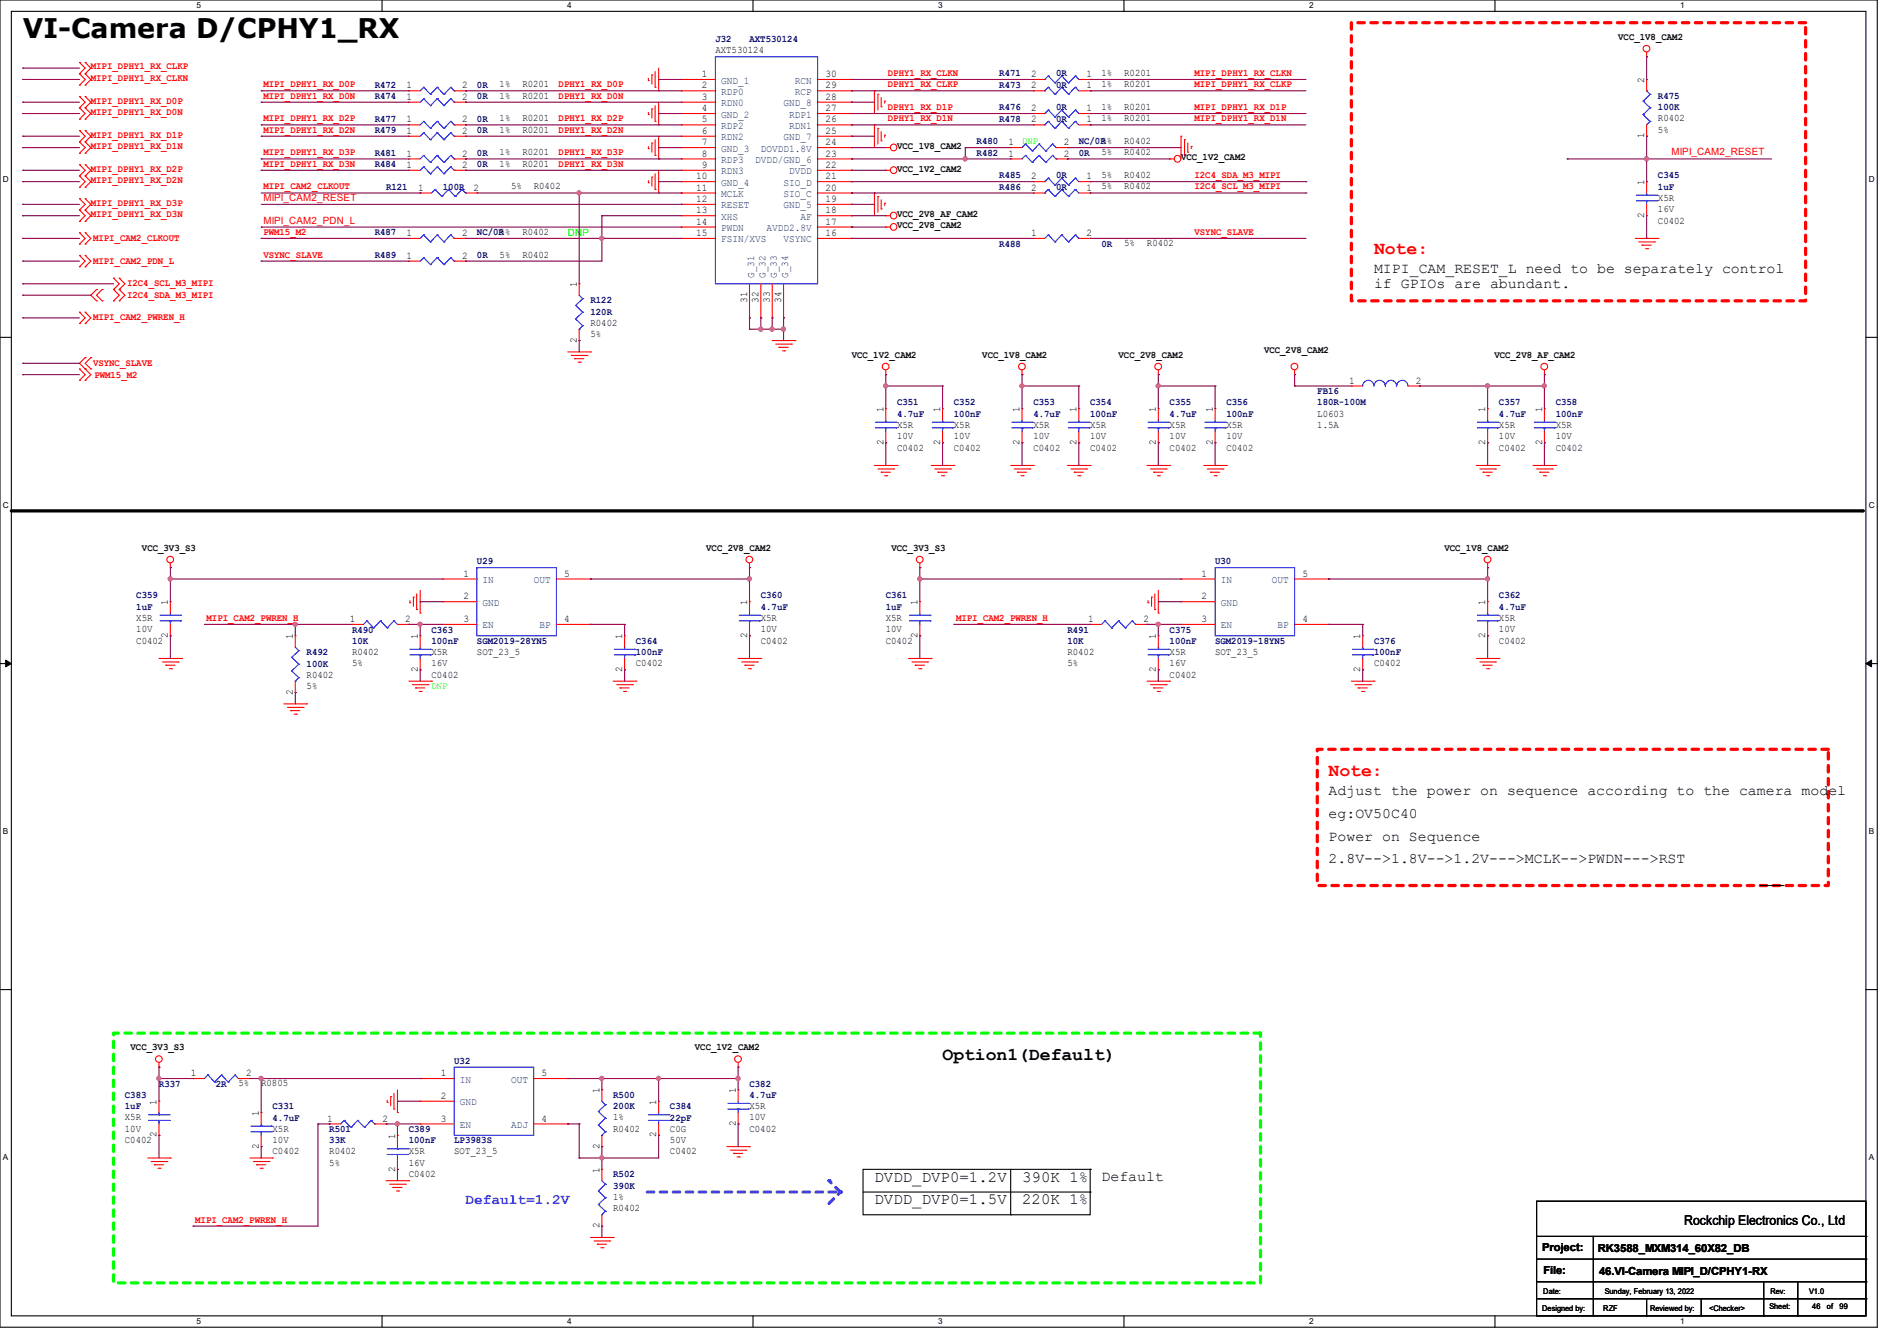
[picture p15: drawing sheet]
<svg xmlns="http://www.w3.org/2000/svg" width="297mm" height="210mm" viewBox="0 0 297 210" stroke-linecap="round" stroke-linejoin="round" font-family="sans-serif">
<defs><g id="words">
<text font-size="4.2" x="3.6" y="6">VI-Camera D/CPHY1_RX</text>
<g font-size="2.8" fill="#f00">
<text x="215.1" y="39.7">Note:</text>
<text x="208" y="121.5">Note:</text>
</g>
<text font-size="2.8" x="147.6" y="165.9">Option1(Default)</text>
<g font-size="2.5">
<text x="136.9" y="185.1">DVDD_DVP0=1.2V</text>
<text x="160" y="185.1">390K 1%</text>
<text x="136.9" y="188.6">DVDD_DVP0=1.5V</text>
<text x="160" y="188.6">220K 1%</text>
</g>
<g font-size="2.3">
<text x="215.1" y="42.8">MIPI_CAM_RESET_L need to be separately control</text>
<text x="215.1" y="45">if GPIOs are abundant.</text>
<text x="208" y="124.5">Adjust the power on sequence according to the camera model</text>
<text x="208" y="128.1">eg:OV50C40</text>
<text x="208" y="131.7">Power on Sequence</text>
<text x="208" y="135.2">2.8V--&gt;1.8V--&gt;1.2V---&gt;MCLK--&gt;PWDN---&gt;RST</text>
<text x="172.5" y="185">Default</text>
</g>
<text font-size="2.3" fill="#8000ff" x="72.9" y="188.6">Default=1.2V</text>
<text font-size="2.1" x="263.7" y="191.9">Rockchip Electronics Co., Ltd</text>
<g font-size="1.7">
<text x="241.5" y="196">Project:</text>
<text x="250.1" y="196.1">RK3588_MXM314_60X82_DB</text>
<text x="241.6" y="199.5">File:</text>
<text x="250.4" y="199.7">46.VI-Camera MIPI_D/CPHY1-RX</text>
</g>
<g font-size="1.6" fill="#f00">
<text x="14.2" y="10.9">MIPI_DPHY1_RX_CLKP</text>
<text x="139" y="11.9">DPHY1_RX_CLKN</text>
<text x="187" y="11.9">MIPI_DPHY1_RX_CLKN</text>
<text x="14.2" y="18">MIPI_DPHY1_RX_D0N</text>
<text x="14.2" y="16.2">MIPI_DPHY1_RX_D0P</text>
<text x="14.2" y="12.7">MIPI_DPHY1_RX_CLKN</text>
<text x="41.2" y="13.7">MIPI_DPHY1_RX_D0P</text>
<text x="41.2" y="15.5">MIPI_DPHY1_RX_D0N</text>
<text x="87.5" y="13.7">DPHY1_RX_D0P</text>
<text x="87.5" y="15.5">DPHY1_RX_D0N</text>
<text x="139" y="13.7">DPHY1_RX_CLKP</text>
<text x="139" y="17.2">DPHY1_RX_D1P</text>
<text x="187" y="13.7">MIPI_DPHY1_RX_CLKP</text>
<text x="187" y="17.2">MIPI_DPHY1_RX_D1P</text>
<text x="14.2" y="23.3">MIPI_DPHY1_RX_D1N</text>
<text x="14.2" y="21.5">MIPI_DPHY1_RX_D1P</text>
<text x="41.2" y="19">MIPI_DPHY1_RX_D2P</text>
<text x="41.2" y="20.8">MIPI_DPHY1_RX_D2N</text>
<text x="87.5" y="19">DPHY1_RX_D2P</text>
<text x="87.5" y="20.8">DPHY1_RX_D2N</text>
<text x="139" y="19">DPHY1_RX_D1N</text>
<text x="187" y="19">MIPI_DPHY1_RX_D1N</text>
<text x="14.2" y="28.7">MIPI_DPHY1_RX_D2N</text>
<text x="14.2" y="26.9">MIPI_DPHY1_RX_D2P</text>
<text x="41.2" y="29.7">MIPI_CAM2_CLKOUT</text>
<text x="41.2" y="24.3">MIPI_DPHY1_RX_D3P</text>
<text x="41.2" y="26.1">MIPI_DPHY1_RX_D3N</text>
<text x="87.5" y="24.3">DPHY1_RX_D3P</text>
<text x="87.5" y="26.1">DPHY1_RX_D3N</text>
<text x="187" y="27.9">I2C4_SDA_M3_MIPI</text>
<text x="187" y="29.7">I2C4_SCL_M3_MIPI</text>
<text x="261.7" y="24.3">MIPI_CAM2_RESET</text>
<text x="14.2" y="34">MIPI_DPHY1_RX_D3N</text>
<text x="14.2" y="32.2">MIPI_DPHY1_RX_D3P</text>
<text x="41.2" y="35">MIPI_CAM2_PDN_L</text>
<text x="41.2" y="31.5">MIPI_CAM2_RESET</text>
<text x="14.6" y="37.7">MIPI_CAM2_CLKOUT</text>
<text x="14.6" y="41.3">MIPI_CAM2_PDN_L</text>
<text x="41.2" y="36.8">PWM15_M2</text>
<text x="41.2" y="40.3">VSYNC_SLAVE</text>
<text x="187" y="36.8">VSYNC_SLAVE</text>
<text x="19.9" y="44.8">I2C4_SCL_M3_MIPI</text>
<text x="19.9" y="46.6">I2C4_SDA_M3_MIPI</text>
<text x="14.6" y="50.2">MIPI_CAM2_PWREN_H</text>
<text x="14.6" y="57.3">VSYNC_SLAVE</text>
<text x="14.8" y="59.2">PWM15_M2</text>
<text x="32.3" y="97.2">MIPI_CAM2_PWREN_H</text>
<text x="149.7" y="97.2">MIPI_CAM2_PWREN_H</text>
<text x="30.6" y="191.5">MIPI_CAM2_PWREN_H</text>
</g>
<g font-size="1.6" fill="#000080">
<text x="112" y="6.6">J32</text>
<text x="117.3" y="6.6">AXT530124</text>
<text x="156.5" y="11.9">R471</text>
<text x="165.3" y="11.9">0R</text>
<text x="58.7" y="13.7">R472</text>
<text x="58.7" y="15.5">R474</text>
<text x="74.7" y="13.7">0R</text>
<text x="74.7" y="15.5">0R</text>
<text x="156.5" y="17.3">R476</text>
<text x="156.5" y="13.7">R473</text>
<text x="165.3" y="17.3">0R</text>
<text x="165.3" y="13.7">0R</text>
<text x="259.6" y="15.5">R475</text>
<text x="259.6" y="17.3">100K</text>
<text x="58.7" y="19">R477</text>
<text x="58.7" y="20.8">R479</text>
<text x="74.7" y="19">0R</text>
<text x="74.7" y="20.8">0R</text>
<text x="152.9" y="22.6">R480</text>
<text x="156.5" y="19">R478</text>
<text x="165.3" y="19">0R</text>
<text x="168.9" y="22.6">NC/0R5%</text>
<text x="58.7" y="24.4">R481</text>
<text x="58.7" y="26.2">R484</text>
<text x="60.5" y="29.7">R121</text>
<text x="69.3" y="29.7">100R</text>
<text x="74.7" y="24.4">0R</text>
<text x="74.7" y="26.2">0R</text>
<text x="152.9" y="24.4">R482</text>
<text x="156.5" y="29.7">R486</text>
<text x="156.5" y="27.9">R485</text>
<text x="165.3" y="29.7">0R</text>
<text x="165.3" y="27.9">0R</text>
<text x="168.9" y="24.4">0R</text>
<text x="259.6" y="27.9">C345</text>
<text x="259.6" y="29.7">1uF</text>
<text x="58.7" y="36.8">R487</text>
<text x="58.7" y="40.4">R489</text>
<text x="74.7" y="36.8">NC/0R5%</text>
<text x="74.7" y="40.4">0R</text>
<text x="156.5" y="38.6">R488</text>
<text x="172.5" y="38.6">0R</text>
<text x="92.5" y="47.5">R122</text>
<text x="92.5" y="49.3">120R</text>
<text x="140.5" y="63.5">C351</text>
<text x="140.5" y="65.3">4.7uF</text>
<text x="149.3" y="63.5">C352</text>
<text x="149.3" y="65.3">100nF</text>
<text x="161.8" y="63.5">C353</text>
<text x="161.8" y="65.3">4.7uF</text>
<text x="170.7" y="63.5">C354</text>
<text x="170.7" y="65.3">100nF</text>
<text x="183.1" y="63.5">C355</text>
<text x="183.1" y="65.3">4.7uF</text>
<text x="192" y="63.5">C356</text>
<text x="192" y="65.3">100nF</text>
<text x="206.2" y="61.7">FB16</text>
<text x="206.2" y="63.5">180R-100M</text>
<text x="234.7" y="63.5">C357</text>
<text x="234.7" y="65.3">4.7uF</text>
<text x="243.6" y="63.5">C358</text>
<text x="243.6" y="65.3">100nF</text>
<text x="74.7" y="88.4">U29</text>
<text x="190.2" y="88.4">U30</text>
<text x="21.3" y="93.7">C359</text>
<text x="21.3" y="95.5">1uF</text>
<text x="119.1" y="93.7">C360</text>
<text x="119.1" y="95.5">4.7uF</text>
<text x="138.7" y="93.7">C361</text>
<text x="138.7" y="95.5">1uF</text>
<text x="234.7" y="93.7">C362</text>
<text x="234.7" y="95.5">4.7uF</text>
<text x="55.1" y="99.1">R490</text>
<text x="55.1" y="100.8">10K</text>
<text x="67.6" y="99.1">C363</text>
<text x="67.6" y="100.8">100nF</text>
<text x="74.7" y="100.8">SGM2019-28YN5</text>
<text x="99.6" y="100.8">C364</text>
<text x="167.1" y="99.1">R491</text>
<text x="167.1" y="100.8">10K</text>
<text x="183.1" y="99.1">C375</text>
<text x="183.1" y="100.8">100nF</text>
<text x="190.2" y="100.8">SGM2019-18YN5</text>
<text x="215.1" y="100.8">C376</text>
<text x="48" y="102.6">R492</text>
<text x="48" y="104.4">100K</text>
<text x="99.6" y="102.6">100nF</text>
<text x="215.1" y="102.6">100nF</text>
<text x="71.1" y="166.6">U32</text>
<text x="19.6" y="172">C383</text>
<text x="19.6" y="173.7">1uF</text>
<text x="24.9" y="170.2">R337</text>
<text x="33.8" y="170.2">2R</text>
<text x="42.7" y="173.7">C331</text>
<text x="96" y="172">R500</text>
<text x="96" y="173.7">200K</text>
<text x="104.9" y="173.7">C384</text>
<text x="117.3" y="170.2">C382</text>
<text x="117.3" y="172">4.7uF</text>
<text x="42.7" y="175.5">4.7uF</text>
<text x="51.6" y="177.3">R501</text>
<text x="51.6" y="179.1">33K</text>
<text x="64" y="177.3">C389</text>
<text x="64" y="179.1">100nF</text>
<text x="71.1" y="179.1">LP3983S</text>
<text x="104.9" y="175.5">22pF</text>
<text x="96" y="184.4">R502</text>
<text x="96" y="186.2">390K</text>
</g>
<g font-size="1.6">
<text x="112" y="8.3">AXT530124</text>
<text x="172.5" y="11.9">1%</text>
<text x="176" y="11.9">R0201</text>
<text x="253.4" y="6.3">VCC_1V8_CAM2</text>
<text x="63.7" y="13.8">1</text>
<text x="63.7" y="15.6">1</text>
<text x="72.3" y="13.8">2</text>
<text x="72.3" y="15.6">2</text>
<text x="78.2" y="13.7">1%</text>
<text x="78.2" y="15.5">1%</text>
<text x="81.8" y="13.7">R0201</text>
<text x="81.8" y="15.5">R0201</text>
<text x="109.9" y="12.1">1</text>
<text x="109.9" y="13.8">2</text>
<text x="109.9" y="15.6">3</text>
<text x="109.9" y="17.4">4</text>
<text x="129.2" y="17.4">27</text>
<text x="129.2" y="15.6">28</text>
<text x="129.2" y="13.8">29</text>
<text x="129.2" y="12.1">30</text>
<text x="161.5" y="12.1">2</text>
<text x="161.5" y="17.4">2</text>
<text x="161.5" y="13.8">2</text>
<text x="170.1" y="12.1">1</text>
<text x="170.1" y="17.4">1</text>
<text x="170.1" y="13.8">1</text>
<text x="172.5" y="17.2">1%</text>
<text x="172.5" y="13.7">1%</text>
<text x="176" y="17.2">R0201</text>
<text x="176" y="13.7">R0201</text>
<text x="257.4" y="13" transform="rotate(-90 257.4 13)">2</text>
<text x="63.7" y="19.2">1</text>
<text x="63.7" y="21">1</text>
<text x="72.3" y="19.2">2</text>
<text x="72.3" y="21">2</text>
<text x="78.2" y="19">1%</text>
<text x="78.2" y="20.8">1%</text>
<text x="81.8" y="19">R0201</text>
<text x="81.8" y="20.8">R0201</text>
<text x="109.9" y="19.2">5</text>
<text x="109.9" y="21">6</text>
<text x="109.9" y="22.7">7</text>
<text x="129.2" y="22.7">24</text>
<text x="129.2" y="21">25</text>
<text x="129.2" y="19.2">26</text>
<text x="140.5" y="23.3">VCC_1V8_CAM2</text>
<text x="157.9" y="22.7">1</text>
<text x="161.5" y="19.2">2</text>
<text x="166.6" y="22.7">2</text>
<text x="170.1" y="19.2">1</text>
<text x="172.5" y="19">1%</text>
<text x="176" y="19">R0201</text>
<text x="176" y="22.6">R0402</text>
<text x="257.4" y="21.7" transform="rotate(-90 257.4 21.7)">1</text>
<text x="259.6" y="19">R0402</text>
<text x="259.6" y="20.8">5%</text>
<text x="63.7" y="24.5">1</text>
<text x="63.7" y="26.3">1</text>
<text x="65.4" y="29.8">1</text>
<text x="72.3" y="24.5">2</text>
<text x="72.3" y="26.3">2</text>
<text x="74.1" y="29.8">2</text>
<text x="78.2" y="24.3">1%</text>
<text x="78.2" y="26.1">1%</text>
<text x="80" y="29.7">5%</text>
<text x="81.8" y="24.3">R0201</text>
<text x="81.8" y="26.1">R0201</text>
<text x="83.6" y="29.7">R0402</text>
<text x="109" y="28.1">10</text>
<text x="109" y="29.8">11</text>
<text x="109.9" y="24.5">8</text>
<text x="109.9" y="26.3">9</text>
<text x="129.2" y="29.8">20</text>
<text x="129.2" y="28.1">21</text>
<text x="129.2" y="26.3">22</text>
<text x="129.2" y="24.5">23</text>
<text x="140.5" y="26.9">VCC_1V2_CAM2</text>
<text x="157.9" y="24.5">1</text>
<text x="161.5" y="29.8">2</text>
<text x="161.5" y="28.1">2</text>
<text x="166.6" y="24.5">2</text>
<text x="170.1" y="29.8">1</text>
<text x="170.1" y="28.1">1</text>
<text x="172.5" y="29.7">5%</text>
<text x="172.5" y="24.3">5%</text>
<text x="172.5" y="27.9">5%</text>
<text x="176" y="29.7">R0402</text>
<text x="176" y="24.3">R0402</text>
<text x="176" y="27.9">R0402</text>
<text x="184.9" y="25.1">VCC_1V2_CAM2</text>
<text x="257.4" y="29" transform="rotate(-90 257.4 29)">1</text>
<text x="109" y="31.6">12</text>
<text x="109" y="33.4">13</text>
<text x="109" y="35.2">14</text>
<text x="129.2" y="35.2">17</text>
<text x="129.2" y="33.4">18</text>
<text x="129.2" y="31.6">19</text>
<text x="140.5" y="35.8">VCC_2V8_CAM2</text>
<text x="140.5" y="34">VCC_2V8_AF_CAM2</text>
<text x="257.4" y="34.1" transform="rotate(-90 257.4 34.1)">2</text>
<text x="259.6" y="35">C0402</text>
<text x="259.6" y="31.5">X5R</text>
<text x="259.6" y="33.2">16V</text>
<text x="63.7" y="37">1</text>
<text x="63.7" y="40.5">1</text>
<text x="72.3" y="37">2</text>
<text x="72.3" y="40.5">2</text>
<text x="78.2" y="40.3">5%</text>
<text x="81.8" y="36.8">R0402</text>
<text x="81.8" y="40.3">R0402</text>
<text x="109" y="37">15</text>
<text x="129.2" y="37">16</text>
<text x="161.5" y="37">1</text>
<text x="170.1" y="37">2</text>
<text x="176" y="38.6">5%</text>
<text x="179.6" y="38.6">R0402</text>
<text x="90.3" y="45" transform="rotate(-90 90.3 45)">1</text>
<text x="117" y="47.5" transform="rotate(-90 117 47.5)">31</text>
<text x="118.7" y="47.5" transform="rotate(-90 118.7 47.5)">32</text>
<text x="120.5" y="47.5" transform="rotate(-90 120.5 47.5)">33</text>
<text x="122.3" y="47.5" transform="rotate(-90 122.3 47.5)">34</text>
<text x="90.3" y="53.7" transform="rotate(-90 90.3 53.7)">2</text>
<text x="92.5" y="51">R0402</text>
<text x="92.5" y="52.8">5%</text>
<text x="133.3" y="56">VCC_1V2_CAM2</text>
<text x="153.8" y="56">VCC_1V8_CAM2</text>
<text x="175.1" y="56">VCC_2V8_CAM2</text>
<text x="197.9" y="55.3">VCC_2V8_CAM2</text>
<text x="234" y="56">VCC_2V8_AF_CAM2</text>
<text x="138.3" y="64.6" transform="rotate(-90 138.3 64.6)">1</text>
<text x="147.2" y="64.6" transform="rotate(-90 147.2 64.6)">1</text>
<text x="159.6" y="64.6" transform="rotate(-90 159.6 64.6)">1</text>
<text x="168.5" y="64.6" transform="rotate(-90 168.5 64.6)">1</text>
<text x="181" y="64.6" transform="rotate(-90 181 64.6)">1</text>
<text x="189.9" y="64.6" transform="rotate(-90 189.9 64.6)">1</text>
<text x="206.2" y="65.2">L0603</text>
<text x="211.2" y="60.1">1</text>
<text x="221.7" y="60.1">2</text>
<text x="232.5" y="64.6" transform="rotate(-90 232.5 64.6)">1</text>
<text x="241.4" y="64.6" transform="rotate(-90 241.4 64.6)">1</text>
<text x="138.3" y="69.7" transform="rotate(-90 138.3 69.7)">2</text>
<text x="140.5" y="70.6">C0402</text>
<text x="140.5" y="67">X5R</text>
<text x="140.5" y="68.8">10V</text>
<text x="147.2" y="69.7" transform="rotate(-90 147.2 69.7)">2</text>
<text x="149.3" y="70.6">C0402</text>
<text x="149.3" y="67">X5R</text>
<text x="149.3" y="68.8">10V</text>
<text x="159.6" y="69.7" transform="rotate(-90 159.6 69.7)">2</text>
<text x="161.8" y="70.6">C0402</text>
<text x="161.8" y="67">X5R</text>
<text x="161.8" y="68.8">10V</text>
<text x="168.5" y="69.7" transform="rotate(-90 168.5 69.7)">2</text>
<text x="170.7" y="70.6">C0402</text>
<text x="170.7" y="67">X5R</text>
<text x="170.7" y="68.8">10V</text>
<text x="181" y="69.7" transform="rotate(-90 181 69.7)">2</text>
<text x="183.1" y="70.6">C0402</text>
<text x="183.1" y="67">X5R</text>
<text x="183.1" y="68.8">10V</text>
<text x="189.9" y="69.7" transform="rotate(-90 189.9 69.7)">2</text>
<text x="192" y="70.6">C0402</text>
<text x="192" y="67">X5R</text>
<text x="192" y="68.8">10V</text>
<text x="206.2" y="67">1.5A</text>
<text x="232.5" y="69.7" transform="rotate(-90 232.5 69.7)">2</text>
<text x="234.7" y="70.6">C0402</text>
<text x="234.7" y="67">X5R</text>
<text x="234.7" y="68.8">10V</text>
<text x="241.4" y="69.7" transform="rotate(-90 241.4 69.7)">2</text>
<text x="243.6" y="70.6">C0402</text>
<text x="243.6" y="67">X5R</text>
<text x="243.6" y="68.8">10V</text>
<text x="22.2" y="86.3">VCC_3V3_S3</text>
<text x="110.6" y="86.3">VCC_2V8_CAM2</text>
<text x="139.6" y="86.3">VCC_3V3_S3</text>
<text x="226.1" y="86.3">VCC_1V8_CAM2</text>
<text x="26.3" y="94.8" transform="rotate(-90 26.3 94.8)">1</text>
<text x="72.6" y="90.3">1</text>
<text x="72.6" y="93.9">2</text>
<text x="88.3" y="90.3">5</text>
<text x="117" y="94.8" transform="rotate(-90 117 94.8)">1</text>
<text x="143.6" y="94.8" transform="rotate(-90 143.6 94.8)">1</text>
<text x="188.1" y="90.3">1</text>
<text x="188.1" y="93.9">2</text>
<text x="203.9" y="90.3">5</text>
<text x="232.5" y="94.8" transform="rotate(-90 232.5 94.8)">1</text>
<text x="21.3" y="100.8">C0402</text>
<text x="21.3" y="97.2">X5R</text>
<text x="21.3" y="99">10V</text>
<text x="26.3" y="99.9" transform="rotate(-90 26.3 99.9)">2</text>
<text x="45.8" y="100.1" transform="rotate(-90 45.8 100.1)">1</text>
<text x="54.8" y="97.4">1</text>
<text x="63.5" y="97.4">2</text>
<text x="65.4" y="100.1" transform="rotate(-90 65.4 100.1)">1</text>
<text x="72.6" y="97.4">3</text>
<text x="88.3" y="97.4">4</text>
<text x="97.4" y="100.1" transform="rotate(-90 97.4 100.1)">1</text>
<text x="117" y="99.9" transform="rotate(-90 117 99.9)">2</text>
<text x="119.1" y="100.8">C0402</text>
<text x="119.1" y="97.2">X5R</text>
<text x="119.1" y="99">10V</text>
<text x="138.7" y="100.8">C0402</text>
<text x="138.7" y="97.2">X5R</text>
<text x="138.7" y="99">10V</text>
<text x="143.6" y="99.9" transform="rotate(-90 143.6 99.9)">2</text>
<text x="170.3" y="97.4">1</text>
<text x="179" y="97.4">2</text>
<text x="181" y="100.1" transform="rotate(-90 181 100.1)">1</text>
<text x="188.1" y="97.4">3</text>
<text x="203.9" y="97.4">4</text>
<text x="213" y="100.1" transform="rotate(-90 213 100.1)">1</text>
<text x="232.5" y="99.9" transform="rotate(-90 232.5 99.9)">2</text>
<text x="234.7" y="100.8">C0402</text>
<text x="234.7" y="97.2">X5R</text>
<text x="234.7" y="99">10V</text>
<text x="48" y="106.1">R0402</text>
<text x="48" y="107.9">5%</text>
<text x="55.1" y="102.6">R0402</text>
<text x="55.1" y="104.3">5%</text>
<text x="65.4" y="105.2" transform="rotate(-90 65.4 105.2)">2</text>
<text x="67.6" y="106.1">C0402</text>
<text x="67.6" y="102.6">X5R</text>
<text x="67.6" y="104.3">16V</text>
<text x="74.7" y="102.6">SOT_23_5</text>
<text x="97.4" y="105.2" transform="rotate(-90 97.4 105.2)">2</text>
<text x="99.6" y="104.3">C0402</text>
<text x="167.1" y="102.6">R0402</text>
<text x="167.1" y="104.3">5%</text>
<text x="181" y="105.2" transform="rotate(-90 181 105.2)">2</text>
<text x="183.1" y="106.1">C0402</text>
<text x="183.1" y="102.6">X5R</text>
<text x="183.1" y="104.3">16V</text>
<text x="190.2" y="102.6">SOT_23_5</text>
<text x="213" y="105.2" transform="rotate(-90 213 105.2)">2</text>
<text x="215.1" y="104.3">C0402</text>
<text x="45.8" y="108.8" transform="rotate(-90 45.8 108.8)">2</text>
<text x="20.4" y="164.5">VCC_3V3_S3</text>
<text x="108.8" y="164.5">VCC_1V2_CAM2</text>
<text x="24.5" y="173" transform="rotate(-90 24.5 173)">1</text>
<text x="29.9" y="168.5">1</text>
<text x="37.3" y="170.1">5%</text>
<text x="38.6" y="168.5">2</text>
<text x="40.9" y="170.1">R0805</text>
<text x="69" y="168.5">1</text>
<text x="69" y="172.1">2</text>
<text x="84.8" y="168.5">5</text>
<text x="93.9" y="171.2" transform="rotate(-90 93.9 171.2)">1</text>
<text x="102.7" y="173" transform="rotate(-90 102.7 173)">1</text>
<text x="115.2" y="171.2" transform="rotate(-90 115.2 171.2)">1</text>
<text x="117.3" y="173.7">X5R</text>
<text x="19.6" y="179">C0402</text>
<text x="19.6" y="175.5">X5R</text>
<text x="19.6" y="177.2">10V</text>
<text x="24.5" y="178.1" transform="rotate(-90 24.5 178.1)">2</text>
<text x="40.5" y="179.9" transform="rotate(-90 40.5 179.9)">2</text>
<text x="40.5" y="174.8" transform="rotate(-90 40.5 174.8)">1</text>
<text x="42.7" y="177.2">X5R</text>
<text x="42.7" y="179">10V</text>
<text x="51.2" y="175.6">1</text>
<text x="59.9" y="175.6">2</text>
<text x="61.8" y="178.3" transform="rotate(-90 61.8 178.3)">1</text>
<text x="69" y="175.6">3</text>
<text x="84.8" y="175.6">4</text>
<text x="93.9" y="179.9" transform="rotate(-90 93.9 179.9)">2</text>
<text x="96" y="177.2">R0402</text>
<text x="96" y="175.5">1%</text>
<text x="102.7" y="178.1" transform="rotate(-90 102.7 178.1)">2</text>
<text x="104.9" y="177.2">C0G</text>
<text x="104.9" y="179">50V</text>
<text x="115.2" y="176.4" transform="rotate(-90 115.2 176.4)">2</text>
<text x="117.3" y="177.2">C0402</text>
<text x="117.3" y="175.5">10V</text>
<text x="42.7" y="180.8">C0402</text>
<text x="51.6" y="180.8">R0402</text>
<text x="51.6" y="182.6">5%</text>
<text x="61.8" y="183.5" transform="rotate(-90 61.8 183.5)">2</text>
<text x="64" y="184.4">C0402</text>
<text x="64" y="180.8">X5R</text>
<text x="64" y="182.6">16V</text>
<text x="71.1" y="180.8">SOT_23_5</text>
<text x="93.9" y="183.7" transform="rotate(-90 93.9 183.7)">1</text>
<text x="104.9" y="180.8">C0402</text>
<text x="96" y="189.7">R0402</text>
<text x="96" y="187.9">1%</text>
<text x="93.9" y="192.4" transform="rotate(-90 93.9 192.4)">2</text>
</g>
<g font-size="1.6" fill="#004080">
<text x="112.9" y="13.1">GND_1</text>
<text x="112.9" y="14.9">RDP0</text>
<text x="112.9" y="16.6">RDN0</text>
<text x="122.7" y="16.6">GND_8</text>
<text x="124.5" y="14.9">RCP</text>
<text x="124.5" y="13.1">RCN</text>
<text x="112.9" y="18.4">GND_2</text>
<text x="112.9" y="20.2">RDP2</text>
<text x="112.9" y="22">RDN2</text>
<text x="112.9" y="23.7">GND_3</text>
<text x="119.1" y="23.7">DOVDD1.8V</text>
<text x="122.7" y="22">GND_7</text>
<text x="123.6" y="20.2">RDN1</text>
<text x="123.6" y="18.4">RDP1</text>
<text x="112.9" y="25.5">RDP3</text>
<text x="112.9" y="27.3">RDN3</text>
<text x="112.9" y="29.1">GND_4</text>
<text x="118.2" y="25.5">DVDD/GND_6</text>
<text x="122.7" y="29.1">SIO_D</text>
<text x="123.6" y="27.3">DVDD</text>
<text x="112.9" y="30.9">MCLK</text>
<text x="112.9" y="32.6">RESET</text>
<text x="112.9" y="34.4">XHS</text>
<text x="122.7" y="32.6">GND_5</text>
<text x="122.7" y="30.9">SIO_C</text>
<text x="125.3" y="34.4">AF</text>
<text x="112.9" y="36.2">PWDN</text>
<text x="112.9" y="38">FSIN/XVS</text>
<text x="120" y="36.2">AVDD2.8V</text>
<text x="122.7" y="38">VSYNC</text>
<text x="118.1" y="43.6" transform="rotate(-90 118.1 43.6)">G_31</text>
<text x="119.8" y="43.6" transform="rotate(-90 119.8 43.6)">G_32</text>
<text x="121.6" y="43.6" transform="rotate(-90 121.6 43.6)">G_33</text>
<text x="123.4" y="43.6" transform="rotate(-90 123.4 43.6)">G_34</text>
<text x="75.6" y="91.3">IN</text>
<text x="75.6" y="94.9">GND</text>
<text x="83.6" y="91.3">OUT</text>
<text x="191.1" y="91.3">IN</text>
<text x="191.1" y="94.9">GND</text>
<text x="199.1" y="91.3">OUT</text>
<text x="75.6" y="98.4">EN</text>
<text x="84.5" y="98.4">BP</text>
<text x="191.1" y="98.4">EN</text>
<text x="200" y="98.4">BP</text>
<text x="72" y="169.5">IN</text>
<text x="72" y="173.1">GND</text>
<text x="80" y="169.5">OUT</text>
<text x="72" y="176.7">EN</text>
<text x="80" y="176.7">ADJ</text>
</g>
<g font-size="1.6" fill="#0f0">
<text x="160" y="22.6">DNP</text>
<text x="88.9" y="37">DNP</text>
<text x="67.6" y="107.9">DNP</text>
</g>
<g font-size="1.3">
<text x="30.8" y="1.3">5</text>
<text x="88.8" y="1.3">4</text>
<text x="146.9" y="1.3">3</text>
<text x="205" y="1.3">2</text>
<text x="263.1" y="1.3">1</text>
<text x=".5" y="28.4">D</text>
<text x="292.6" y="28.4">D</text>
<text x=".5" y="79.5">C</text>
<text x="292.6" y="79.5">C</text>
<text x=".5" y="130.6">B</text>
<text x="292.6" y="130.6">B</text>
<text x=".5" y="181.7">A</text>
<text x="292.6" y="181.7">A</text>
<text x="30.8" y="207.4">5</text>
<text x="88.8" y="207.4">4</text>
<text x="146.9" y="207.4">3</text>
<text x="205" y="207.4">2</text>
<text x="263.1" y="207.4">1</text>
</g>
<g font-size="1.2">
<text x="241.6" y="202.6">Date:</text>
<text x="251.2" y="202.6">Sunday, February 13, 2022</text>
<text x="277.2" y="202.6">Rev:</text>
<text x="283.2" y="202.6">V1.0</text>
<text x="241.5" y="205.3">Designed by:</text>
<text x="251" y="205.3">RZF</text>
<text x="258.4" y="205.3">Reviewed by:</text>
<text x="267.6" y="205.3">&lt;Checker&gt;</text>
<text x="277" y="205.1">Sheet:</text>
<text x="283.8" y="205.1">46</text>
<text x="286" y="205.1">of</text>
<text x="288" y="205.1">99</text>
</g>
</g></defs>
<path d="M0 0h293.9v207.9h-293.9zM1.8 1.8h290.3v204.3h-290.3z" fill="none" stroke="#000" stroke-width=".17"/>
<g fill="#fff">
<path d="M30.8 .2h.7v1.4h-.7z"/>
<path d="M30.8 206.2h.7v1.4h-.7z"/>
</g>
<path d="M59.8 0v1.8M59.8 206.1v1.8" fill="none" stroke="#000" stroke-width=".17"/>
<g fill="#fff">
<path d="M88.8 .2h.7v1.4h-.7z"/>
<path d="M88.8 206.2h.7v1.4h-.7z"/>
</g>
<path d="M117.9 0v1.8M117.9 206.1v1.8" fill="none" stroke="#000" stroke-width=".17"/>
<g fill="#fff">
<path d="M146.9 .2h.7v1.4h-.7z"/>
<path d="M146.9 206.2h.7v1.4h-.7z"/>
</g>
<path d="M176 0v1.8M176 206.1v1.8" fill="none" stroke="#000" stroke-width=".17"/>
<g fill="#fff">
<path d="M205 .2h.7v1.4h-.7z"/>
<path d="M205 206.2h.7v1.4h-.7z"/>
</g>
<path d="M234.1 0v1.8M234.1 206.1v1.8" fill="none" stroke="#000" stroke-width=".17"/>
<g fill="#fff">
<path d="M263.1 .2h.6v1.4h-.6z"/>
<path d="M263.1 206.2h.6v1.4h-.6z"/>
<path d="M.5 27.3h.9v1.4h-.9z"/>
<path d="M292.6 27.3h.9v1.4h-.9z"/>
<path d="M.5 78.4h.9v1.4h-.9z"/>
<path d="M292.6 78.4h.9v1.4h-.9z"/>
</g>
<path d="M0 52.8h1.8M292.1 52.8h1.8" fill="none" stroke="#000" stroke-width=".17"/>
<g fill="#fff">
<path d="M.5 129.5h.8v1.4h-.8z"/>
<path d="M292.6 129.5h.8v1.4h-.8z"/>
</g>
<path d="M0 103.9h1.8M292.1 103.9h1.8" fill="none" stroke="#000" stroke-width=".17"/>
<path d="M.9 103.4l.9 .5-.9 .5zM292.1 103.9l.9-.5v1z" fill="#000" stroke="#000" stroke-width=".16"/>
<g fill="#fff">
<path d="M.5 180.5h.8v1.4h-.8z"/>
<path d="M292.6 180.5h.8v1.4h-.8z"/>
</g>
<path d="M0 155h1.8M292.1 155h1.8M135.1 183.1h35.6v7.1h-35.6zM135.1 186.7h35.6M158.2 190.2h.1M158.2 183.1v7.1M170.7 186.7h.1M170.7 183.1h.1" fill="none" stroke="#000" stroke-width=".17"/>
<path d="M17.8 161.8h179.6v39.1h-179.6z" fill="none" stroke="#0f0" stroke-width=".51" stroke-dasharray="1 1"/>
<path d="M101.3 186.7h30.3" fill="none" stroke="#8000ff" stroke-width=".51" stroke-dasharray="1 1"/>
<circle cx="131.6" cy="186.7" r=".25" fill="#8000ff" stroke-dasharray="1 1"/>
<path d="M129.8 188.5l1.8-1.8" fill="none" stroke="#8000ff" stroke-width=".51" stroke-dasharray="1 1"/>
<circle cx="131.6" cy="186.7" r=".25" fill="#8000ff" stroke-dasharray="1 1"/>
<path d="M131.6 186.7l-1.8-1.8" fill="none" stroke="#8000ff" stroke-width=".51" stroke-dasharray="1 1"/>
<circle cx="129.8" cy="184.9" r=".25" fill="#8000ff" stroke-dasharray="1 1"/>
<path d="M211.6 3.6h71.1v43.5h-71.1zM206.2 117.3h80.1v21.4h-80.1z" fill="none" stroke="#f00" stroke-width=".51" stroke-dasharray="1 1"/>
<g fill="none" stroke="#000" stroke-width=".17">
<path d="M275.6 138.7h3.5M279.1 138.7h.1M240.6 188.1h51.5v18h-51.5zM240.6 193.6h51.5M240.6 197.2h51.5M249.5 193.6v12.5M292.1 193.6h.1M292.1 197.2h.1M240.6 200.7h51.5M240.6 203.4h51.5M249.5 206.1h.1M257.8 206.1h.1"/>
<path d="M257.8 203.4v2.7M266.4 206.1h.1M266.4 203.4v2.7M276.1 206.1h.1M276.1 200.7v5.4M281.5 206.1h.1M281.5 200.7v5.4M292.1 200.7h.1M292.1 203.4h.1"/>
</g>
<path d="M1.8 80h289.8" fill="none" stroke="#000" stroke-width=".51"/>
<circle cx="291.6" cy="80" r=".25" fill="#000"/>
<g fill="none" stroke="#f00" stroke-width=".17">
<path d="M12.4 18.7h.1M12.4 16.9h.1M12.4 15.1h.1M12.4 13.3h.1M12.4 11.6h.1M12.4 9.8h.1M12.4 16.9l.9 .9-.9 .9M12.4 15.1l.9 .9-.9 .9M12.4 11.6l.9 .8-.9 .9M12.4 9.8l.9 .9-.9 .9M13.3 18.7h.1M13.3 16.9h.1"/>
<path d="M13.3 15.1h.1M13.3 13.3h.1M13.3 11.6h.1M13.3 9.8h.1M13.3 16.9l.9 .9-.9 .9M13.3 15.1l.9 .9-.9 .9M13.3 11.6l.9 .8-.9 .9M13.3 9.8l.9 .9-.9 .9M64 14.2h.1M64 19.6h.1M64 16h.1M64 14.2h1.8"/>
<path d="M64 16h1.8M64 19.6h1.8M71.1 14.2h1.8M71.1 16h1.8M71.1 19.6h1.8M72.9 14.2h.1M72.9 19.6h.1M72.9 16h.1M101.5 12.6h.1M101.5 17.9h.1M101.5 12.3v.3M101.5 17.6v.3"/>
<path d="M102.1 11.7h.1M102.1 17.1h.1M102.1 11.7v1.5M102.1 17.1v1.4M102.6 13.7h.1M102.6 19h.1M102.6 11.2v2.5M102.6 16.6v2.4M103.1 14.2h.1M103.1 19.6h.1M103.1 10.7v3.5M103.1 16v3.6"/>
<path d="M106.7 12.4h.1M106.7 14.2h.1M106.7 16h.1M106.7 17.8h.1M106.7 19.6h.1M106.7 14.2h5.3M106.7 12.4h5.3M106.7 16h5.3M106.7 17.8h5.3M106.7 19.6h5.3M128 14.2h5.3M128 12.4h5.3"/>
<path d="M128 16h5.3M128 17.8h5.3M128 19.6h5.3M133.3 19.6h.1M133.3 17.8h.1M133.3 16h.1M133.3 14.2h.1M133.3 12.4h.1M136.9 14.2h.1M136.9 19.6h.1M136.9 14.2v3.6M136.9 19.6v3.5"/>
<path d="M137.5 14.8h.1M137.5 14.8v2.4M138 16.7h.1M138 15.3v1.4M138.5 15.8h.1M138.5 15.8v.4M161.8 12.4h.1M161.8 19.6h.1M161.8 17.8h.1M161.8 14.2h.1M161.8 14.2h1.8M161.8 12.4h1.8"/>
<path d="M161.8 17.8h1.8M161.8 19.6h1.8M168.9 14.2h1.8M168.9 12.4h1.8M168.9 17.8h1.8M168.9 19.6h1.8M170.7 12.4h.1M170.7 19.6h.1M170.7 17.8h.1M170.7 14.2h.1M257.8 8.9h.1M257.8 12.4h.1"/>
<path d="M257.8 8.2v.7M257.8 12.4v1.8M257.8 19.6v1.7M12.4 24h.1M12.4 22.2h.1M12.4 20.4h.1M12.4 29.3h.1M12.4 27.6h.1M12.4 25.8h.1M12.4 34.7h.1M12.4 32.9h.1M12.4 31.1h.1"/>
<path d="M12.4 38.2h.1M12.4 36.4h.1M12.4 22.2l.9 .9-.9 .9M12.4 20.4l.9 .9-.9 .9M12.4 27.6l.9 .8-.9 .9M12.4 25.8l.9 .9-.9 .9M12.4 32.9l.9 .9-.9 .9M12.4 31.1l.9 .9-.9 .9M12.4 36.4l.9 .9-.9 .9M13.3 24h.1M13.3 22.2h.1M13.3 20.4h.1"/>
<path d="M13.3 29.3h.1M13.3 27.6h.1M13.3 25.8h.1M13.3 34.7h.1M13.3 32.9h.1M13.3 31.1h.1M13.3 38.2h.1M13.3 36.4h.1M13.3 22.2l.9 .9-.9 .9M13.3 20.4l.9 .9-.9 .9M13.3 27.6l.9 .8-.9 .9M13.3 25.8l.9 .9-.9 .9"/>
<path d="M13.3 32.9l.9 .9-.9 .9M13.3 31.1l.9 .9-.9 .9M13.3 36.4l.9 .9-.9 .9M64 24.9h.1M64 37.3h.1M64 26.7h.1M64 21.3h.1M64 26.7h1.8M64 24.9h1.8M64 37.3h1.8M64 21.3h1.8M65.8 30.2h.1"/>
<path d="M65.8 30.2h1.8M71.1 26.7h1.8M71.1 24.9h1.8M71.1 37.3h1.8M71.1 21.3h1.8M72.9 24.9h.1M72.9 37.3h.1M72.9 26.7h.1M72.9 21.3h.1M72.9 30.2h1.8M74.7 30.2h.1M101.5 23.3h.1"/>
<path d="M101.5 28.6h.1M101.5 22.9v.4M101.5 28.3v.3M102.1 22.4h.1M102.1 27.7h.1M102.1 22.4v1.4M102.1 27.7v1.5M102.6 24.3h.1M102.6 29.7h.1M102.6 21.9v2.4M102.6 27.2v2.5M103.1 24.9h.1"/>
<path d="M103.1 30.2h.1M103.1 21.3v3.6M103.1 26.7v3.5M106.7 21.3h.1M106.7 23.1h.1M106.7 24.9h.1M106.7 26.7h.1M106.7 28.4h.1M106.7 30.2h.1M106.7 32h.1M106.7 33.8h.1M106.7 35.6h.1"/>
<path d="M106.7 37.3h.1M106.7 23.1h5.3M106.7 26.7h5.3M106.7 35.6h5.3M106.7 33.8h5.3M106.7 24.9h5.3M106.7 37.3h5.3M106.7 21.3h5.3M106.7 28.4h5.3M106.7 30.2h5.3M106.7 32h5.3M128 23.1h5.3"/>
<path d="M128 26.7h5.3M128 35.6h5.3M128 33.8h5.3M128 24.9h5.3M128 37.3h5.3M128 21.3h5.3M128 28.4h5.3M128 30.2h5.3M128 32h5.3M133.3 37.3h.1M133.3 35.6h.1M133.3 33.8h.1"/>
<path d="M133.3 32h.1M133.3 30.2h.1M133.3 28.4h.1M133.3 26.7h.1M133.3 24.9h.1M133.3 23.1h.1M133.3 21.3h.1M136.9 30.2h.1M136.9 30.2v3.6M137.5 20.1h.1M137.5 30.8h.1M137.5 20.1v2.5"/>
<path d="M137.5 30.8v2.4M138 22.1h.1M138 32.7h.1M138 20.6v1.5M138 31.3v1.4M138.5 21.2h.1M138.5 31.8h.1M138.5 21.2v.3M138.5 31.8v.4M138.7 23.1h.1M138.7 26.7h.1M138.7 35.6h.1"/>
<path d="M138.7 33.8h.1M138.7 23.1h.7M138.7 26.7h.7M138.7 35.6h.7M138.7 33.8h.7M158.2 24.9h.1M158.2 23.1h.1M158.2 23.1h1.8M158.2 24.9h1.8M161.8 30.2h.1M161.8 37.3h.1M161.8 28.4h.1"/>
<path d="M161.8 37.3h1.8M161.8 28.4h1.8M161.8 30.2h1.8M165.4 23.1h1.7M165.4 24.9h1.7M167.1 24.9h.1M167.1 23.1h.1M168.9 37.3h1.8M168.9 28.4h1.8M168.9 30.2h1.8M170.7 30.2h.1M170.7 37.3h.1"/>
<path d="M170.7 28.4h.1M183.1 24.9h.1M183.1 24.9h.8M184.9 21.3h.1M184.9 21.3v3.6M185.5 21.9h.1M185.5 21.9v2.4M186 23.8h.1M186 22.4v1.4M186.5 22.9h.1M186.5 22.9v.4M256 37.3h3.6"/>
<path d="M256.6 37.9h2.4M257.1 38.4h.1M257.1 38.4h1.4M257.6 38.9h.4M257.8 21.3h.1M257.8 28.4h.1M257.8 33.8h.1M257.8 28.4v1.8M257.8 32v1.8M258 38.9h.1M259 37.9h.1M259.6 37.3h.1"/>
<path d="M12.4 41.8h.1M12.4 40h.1M12.4 50.7h.1M12.4 48.9h.1M12.4 59.6h.1M12.4 57.8h.1M12.4 40l.9 .9-.9 .9M12.4 48.9l.9 .9-.9 .9M12.4 57.8l.9 .9-.9 .9M13.3 41.8h.1M13.3 40h.1M13.3 50.7h.1"/>
<path d="M13.3 48.9h.1M13.3 56h.1M13.3 57.8h.1M13.3 59.6h.1M13.3 40l.9 .9-.9 .9M13.3 48.9l.9 .9-.9 .9M13.3 56l-.9 .9 1.8 1.8-.9 .9M14.2 57.8h.1M14.2 56h.1M14.2 56l-.9 .9 .9 .9M15.1 45.3h.1M15.1 47.1h.1"/>
<path d="M15.1 45.3l-.9 .9 .9 .9M16 47.1h.1M16 45.3h.1M16 45.3l-.9 .9 .9 .9M17.8 45.3h.1M17.8 43.6h.1M17.8 47.1h.1M17.8 45.3l.9 .9-.9 .9M17.8 43.6l.9 .8-.9 .9M18.7 45.3h.1M18.7 43.6h.1M18.7 47.1h.1"/>
<path d="M18.7 45.3l.9 .9-.9 .9M18.7 43.6l.9 .8-.9 .9M64 40.9h.1M64 40.9h1.8M71.1 40.9h1.8M72.9 40.9h.1M88.9 55.1h3.6M89.5 55.7h2.4M90 56.2h.1M90 56.2h1.4M90.5 56.7h.3M90.7 44.4h.1"/>
<path d="M90.7 53.3h.1M90.7 44.4v1.8M90.7 51.6v1.7M90.8 56.7h.1M91.9 55.7h.1M92.5 55.1h.1M117.3 49.8h.1M117.3 44.4v5.4M119.1 49.8h.1M119.1 44.4v5.4M120.9 49.8h.1M120.9 53.3h3.6"/>
<path d="M120.9 44.4v5.4M121.5 53.9h2.4M122 54.4h.1M122 54.4h1.4M122.5 54.9h.4M122.7 49.8h.1M122.7 44.4v5.4M122.9 54.9h.1M123.9 53.9h.1M124.5 53.3h.1M138.7 58.7h.1M138.7 58v.7"/>
<path d="M160 58.7h.1M160 58v.7M181.4 58.7h.1M181.4 58v.7M202.7 58.7h.1M202.7 58v.7M241.8 58.7h.1M241.8 58v.7M136.9 72.9h3.6M137.5 73.4h2.4M138 74h.1M138 74h1.4"/>
<path d="M138.5 74.5h.4M138.7 64h.1M138.7 69.3h.1M138.7 64v1.8M138.7 67.6v1.7M138.9 74.5h.1M139.9 73.4h.1M140.5 72.9h.1M145.8 72.9h3.6M146.3 73.4h2.5M146.9 74h.1M146.9 74h1.4"/>
<path d="M147.4 74.5h.3M147.6 64h.1M147.6 69.3h.1M147.6 64v1.8M147.6 67.6v1.7M147.7 74.5h.1M148.8 73.4h.1M149.4 72.9h.1M158.2 72.9h3.6M158.8 73.4h2.4M159.3 74h.1M159.3 74h1.4"/>
<path d="M159.9 74.5h.3M160 64h.1M160 69.3h.1M160 64v1.8M160 67.6v1.7M160.2 74.5h.1M161.2 73.4h.1M161.8 72.9h.1M167.1 72.9h3.6M167.7 73.4h2.4M168.2 74h.1M168.2 74h1.4"/>
<path d="M168.7 74.5h.4M168.9 64h.1M168.9 69.3h.1M168.9 64v1.8M168.9 67.6v1.7M169.1 74.5h.1M170.1 73.4h.1M170.7 72.9h.1M179.6 72.9h3.5M180.1 73.4h2.5M180.6 74h.1M180.6 74h1.5"/>
<path d="M181.2 74.5h.3M181.4 64h.1M181.4 69.3h.1M181.4 64v1.8M181.4 67.6v1.7M181.5 74.5h.1M182.6 73.4h.1M183.1 72.9h.1M188.5 72.9h3.5M189 73.4h2.5M189.5 74h.1M189.5 74h1.5"/>
<path d="M190.1 74.5h.3M190.2 64h.1M190.2 69.3h.1M190.2 64v1.8M190.2 67.6v1.7M190.4 74.5h.1M191.5 73.4h.1M192 72.9h.1M211.6 60.5h.1M211.6 60.5h1.8M220.5 60.5h1.7M222.2 60.5h.1"/>
<path d="M231.1 72.9h3.6M231.7 73.4h2.4M232.2 74h.1M232.2 74h1.4M232.7 74.5h.4M232.9 64h.1M232.9 69.3h.1M232.9 64v1.8M232.9 67.6v1.7M233.1 74.5h.1M234.1 73.4h.1M234.7 72.9h.1"/>
<path d="M240 72.9h3.6M240.6 73.4h2.4M241.1 74h.1M241.1 74h1.4M241.6 74.5h.4M241.8 64h.1M241.8 69.3h.1M241.8 64v1.8M241.8 67.6v1.7M242 74.5h.1M243 73.4h.1M243.6 72.9h.1"/>
<path d="M26.7 88.9h.1M26.7 94.2h.1M26.7 99.6h.1M26.7 88.2v.7M26.7 94.2v1.8M26.7 97.8v1.8M46.2 99.6h.1M46.2 99.6v1.7M55.1 97.8h.1M55.1 97.8h1.8M62.2 97.8h1.8M64 97.8h.1"/>
<path d="M64.2 94.4h.1M64.2 94.1v.3M64.7 93.5h.1M64.7 93.5v1.5M65.2 95.5h.1M65.2 93v2.5M65.8 96h.1M65.8 99.6h.1M65.8 92.5v3.5M65.8 99.6v1.7M69.3 90.7h.1M69.3 94.2h.1"/>
<path d="M69.3 97.8h.1M69.3 90.7h5.4M69.3 94.2h5.4M69.3 97.8h5.4M87.1 90.7h5.4M87.1 97.8h5.4M92.5 97.8h.1M92.5 90.7h.1M97.8 99.6h.1M97.8 99.6v1.7M117.3 88.9h.1M117.3 94.2h.1"/>
<path d="M117.3 99.6h.1M117.3 88.2v.7M117.3 94.2v1.8M117.3 97.8v1.8M144 88.9h.1M144 94.2h.1M144 99.6h.1M144 88.2v.7M144 94.2v1.8M144 97.8v1.8M170.7 97.8h.1M170.7 97.8h1.8"/>
<path d="M177.8 97.8h1.8M179.6 97.8h.1M179.7 94.4h.1M179.7 94.1v.3M180.3 93.5h.1M180.3 93.5v1.5M180.8 95.5h.1M180.8 93v2.5M181.4 96h.1M181.4 99.6h.1M181.4 92.5v3.5M181.4 99.6v1.7"/>
<path d="M184.9 90.7h.1M184.9 94.2h.1M184.9 97.8h.1M184.9 90.7h5.3M184.9 94.2h5.3M184.9 97.8h5.3M202.7 90.7h5.3M202.7 97.8h5.3M208 97.8h.1M208 90.7h.1M213.4 99.6h.1M213.4 99.6v1.7"/>
<path d="M232.9 88.9h.1M232.9 94.2h.1M232.9 99.6h.1M232.9 88.2v.7M232.9 94.2v1.8M232.9 97.8v1.8M24.9 103.1h3.5M25.4 103.7h2.5M26 104.2h.1M26 104.2h1.4M26.5 104.7h.3M26.8 104.7h.1"/>
<path d="M27.9 103.7h.1M28.4 103.1h.1M44.4 110.2h3.6M45 110.8h2.5M45.5 111.3h.1M45.5 111.3h1.4M46.1 111.8h.3M46.2 108.5h.1M46.2 106.7v1.8M46.4 111.8h.1M47.5 110.8h.1M48 110.2h.1"/>
<path d="M64 106.7h3.6M64.6 107.2h2.4M65.1 107.7h.1M65.1 107.7h1.4M65.6 108.3h.4M65.8 104.9h.1M65.8 103.1v1.8M66 108.3h.1M67 107.2h.1M67.6 106.7h.1M96 106.7h3.6M96.6 107.2h2.4"/>
<path d="M97.1 107.7h.1M97.1 107.7h1.4M97.6 108.3h.4M97.8 104.9h.1M97.8 103.1v1.8M98 108.3h.1M99 107.2h.1M99.6 106.7h.1M115.6 103.1h3.5M116.1 103.7h2.5M116.6 104.2h.1M116.6 104.2h1.5"/>
<path d="M117.2 104.7h.3M117.5 104.7h.1M118.6 103.7h.1M119.1 103.1h.1M142.2 103.1h3.6M142.8 103.7h2.4M143.3 104.2h.1M143.3 104.2h1.4M143.8 104.7h.4M144.2 104.7h.1M145.2 103.7h.1M145.8 103.1h.1"/>
<path d="M179.6 106.7h3.5M180.1 107.2h2.5M180.6 107.7h.1M180.6 107.7h1.5M181.2 108.3h.3M181.4 104.9h.1M181.4 103.1v1.8M181.5 108.3h.1M182.6 107.2h.1M183.1 106.7h.1M211.6 106.7h3.5M212.1 107.2h2.5"/>
<path d="M212.6 107.7h.1M212.6 107.7h1.5M213.2 108.3h.3M213.4 104.9h.1M213.4 103.1v1.8M213.5 108.3h.1M214.6 107.2h.1M215.1 106.7h.1M231.1 103.1h3.6M231.7 103.7h2.4M232.2 104.2h.1M232.2 104.2h1.4"/>
<path d="M232.7 104.7h.4M233.1 104.7h.1M234.1 103.7h.1M234.7 103.1h.1M24.9 167.1h.1M24.9 172.5h.1M24.9 177.8h.1M24.9 166.4v.7M24.9 172.5v1.7M24.9 176v1.8M30.2 168.9h.1M30.2 168.9h1.8"/>
<path d="M37.3 168.9h1.8M39.1 168.9h.1M40.9 174.2h.1M40.9 179.6h.1M40.9 174.2v1.8M40.9 177.8v1.8M51.6 176h.1M51.6 176h1.7M58.7 176h1.8M60.5 176h.1M60.6 172.6h.1M60.6 172.3v.3"/>
<path d="M61.2 171.7h.1M61.2 171.7v1.5M61.7 173.7h.1M61.7 171.2v2.5M62.2 174.2h.1M62.2 177.8h.1M62.2 170.7v3.5M62.2 177.8v1.8M65.8 168.9h.1M65.8 172.5h.1M65.8 176h.1M65.8 168.9h5.3"/>
<path d="M65.8 172.5h5.3M65.8 176h5.3M83.6 168.9h5.3M83.6 176h5.3M88.9 176h.1M88.9 168.9h.1M94.2 170.7h.1M94.2 179.6h.1M94.2 170.7v1.8M94.2 177.8v1.8M103.1 172.5h.1M103.1 177.8h.1"/>
<path d="M103.1 172.5v1.7M103.1 176v1.8M113.8 179.6h3.5M115.6 167.1h.1M115.6 170.7h.1M115.6 176h.1M115.6 166.4v.7M115.6 170.7v1.8M115.6 174.2v1.8M117.3 179.6h.1M23.1 181.4h3.6M23.7 181.9h2.4"/>
<path d="M24.2 182.4h.1M24.2 182.4h1.4M24.7 183h.4M25.1 183h.1M26.1 181.9h.1M26.7 181.4h.1M39.1 181.4h3.6M39.7 181.9h2.4M40.2 182.4h.1M40.2 182.4h1.4M40.7 183h.4M41.1 183h.1"/>
<path d="M42.1 181.9h.1M42.7 181.4h.1M60.5 184.9h3.5M61 185.5h2.5M61.5 186h.1M61.5 186h1.4M62.1 186.5h.3M62.2 183.1h.1M62.2 181.4v1.7M62.4 186.5h.1M63.5 185.5h.1M64 184.9h.1"/>
<path d="M92.5 193.8h3.5M93 194.4h2.5M93.5 194.9h.1M93.5 194.9h1.5M94.1 195.4h.3M94.2 183.1h.1M94.2 192h.1M94.2 183.1v1.8M94.2 190.2v1.8M94.4 195.4h.1M95.5 194.4h.1M96 193.8h.1"/>
<path d="M114.3 180.1h2.5M114.9 180.6h.1M114.9 180.6h1.4M115.4 181.2h.3M115.7 181.2h.1M116.8 180.1h.1"/>
<circle cx="257.8" cy="7.6" r=".52"/>
<circle cx="139.9" cy="26.6" r=".52"/>
<circle cx="139.9" cy="35.5" r=".52"/>
<circle cx="139.9" cy="33.8" r=".52"/>
<circle cx="139.9" cy="23.1" r=".52"/>
<circle cx="184.4" cy="24.9" r=".52"/>
<circle cx="138.7" cy="57.4" r=".52"/>
<circle cx="160" cy="57.4" r=".52"/>
<circle cx="181.3" cy="57.4" r=".52"/>
<circle cx="202.7" cy="57.4" r=".52"/>
<circle cx="241.8" cy="57.4" r=".52"/>
<circle cx="26.7" cy="87.6" r=".52"/>
<circle cx="117.3" cy="87.6" r=".52"/>
<circle cx="144" cy="87.6" r=".52"/>
<circle cx="232.9" cy="87.6" r=".52"/>
<circle cx="24.9" cy="165.9" r=".52"/>
<circle cx="115.6" cy="165.9" r=".52"/>
</g>
<g fill="none" stroke="#00f" stroke-width=".17">
<path d="M66.3 13.7h.1M66.3 19h.1M66.3 15.5h.1M66.3 13.7l-.5 .5M66.3 13.7l1.1 1.1M66.3 19l-.5 .6M66.3 19l1.1 1.1M66.3 15.5l-.5 .5M66.3 15.5l1.1 1.1M67.4 14.8h.1M67.4 16.6h.1M68.5 13.7h.1"/>
<path d="M68.5 19h.1M68.5 15.5h.1M68.5 13.7l-1.1 1.1M68.5 13.7l1 1.1M68.5 19l-1.1 1.1M68.5 19l1 1.1M68.5 15.5l-1.1 1.1M68.5 15.5l1 1.1M69.5 14.8h.1M69.5 16.6h.1M70.6 13.7h.1M70.6 19h.1"/>
<path d="M70.6 15.5h.1M70.6 13.7l-1.1 1.1M70.6 13.7l.5 .5M70.6 19l-1.1 1.1M70.6 19l.5 .6M70.6 15.5l-1.1 1.1M70.6 15.5l.5 .5M71.1 14.2h.1M71.1 19.6h.1M71.1 16h.1M112 8.9h16v35.5h-16zM163.6 12.4h.1"/>
<path d="M163.6 19.6h.1M163.6 17.8h.1M163.6 14.2h.1M164.1 11.9h.1M164.1 19h.1M164.1 17.2h.1M164.1 13.7h.1M164.1 11.9l1.1 1.1M164.1 11.9l-.5 .5M164.1 19l1.1 1.1M164.1 19l-.5 .6M164.1 17.2l1.1 1.1"/>
<path d="M164.1 17.2l-.5 .6M164.1 13.7l1.1 1.1M164.1 13.7l-.5 .5M165.2 13h.1M165.2 18.3h.1M165.2 14.8h.1M166.2 11.9h.1M166.2 19h.1M166.2 17.2h.1M166.2 13.7h.1M166.2 11.9l1.1 1.1M166.2 11.9l-1 1.1"/>
<path d="M166.2 19l1.1 1.1M166.2 19l-1 1.1M166.2 17.2l1.1 1.1M166.2 17.2l-1 1.1M166.2 13.7l1.1 1.1M166.2 13.7l-1 1.1M167.3 13h.1M167.3 18.3h.1M167.3 14.8h.1M168.4 11.9h.1M168.4 19h.1M168.4 17.2h.1"/>
<path d="M168.4 13.7h.1M168.4 11.9l.5 .5M168.4 11.9l-1.1 1.1M168.4 19l.5 .6M168.4 19l-1.1 1.1M168.4 17.2l.5 .6M168.4 17.2l-1.1 1.1M168.4 13.7l.5 .5M168.4 13.7l-1.1 1.1M257.3 17.9h.1M257.3 15.8h.1M257.3 17.9l1.1 1.1"/>
<path d="M257.3 15.8l1.1 1.1M257.8 14.2h.1M257.8 14.2l.6 .6M258.4 19h.1M258.4 16.9h.1M258.4 14.8h.1M258.4 19l-.6 .6M258.4 16.9l-1.1 1M258.4 14.8l-1.1 1M66.3 24.3h.1M66.3 36.8h.1M66.3 26.1h.1"/>
<path d="M66.3 20.8h.1M66.3 24.3l-.5 .6M66.3 24.3l1.1 1.1M66.3 36.8l-.5 .5M66.3 36.8l1.1 1.1M66.3 26.1l-.5 .6M66.3 26.1l1.1 1.1M66.3 20.8l-.5 .5M66.3 20.8l1.1 1.1M67.4 20.1h.1M67.4 25.4h.1M67.4 37.9h.1"/>
<path d="M67.4 27.2h.1M67.4 21.9h.1M68.1 29.7h.1M68.1 29.7l-.5 .5M68.1 29.7l1.1 1.1M68.5 24.3h.1M68.5 36.8h.1M68.5 26.1h.1M68.5 20.8h.1M68.5 24.3l-1.1 1.1M68.5 24.3l1 1.1M68.5 36.8l-1.1 1.1"/>
<path d="M68.5 36.8l1 1.1M68.5 26.1l-1.1 1.1M68.5 26.1l1 1.1M68.5 20.8l-1.1 1.1M68.5 20.8l1 1.1M69.2 30.8h.1M69.5 20.1h.1M69.5 25.4h.1M69.5 37.9h.1M69.5 27.2h.1M69.5 21.9h.1M70.2 29.7h.1"/>
<path d="M70.2 29.7l-1 1.1M70.2 29.7l1.1 1.1M70.6 24.3h.1M70.6 36.8h.1M70.6 26.1h.1M70.6 20.8h.1M70.6 24.3l-1.1 1.1M70.6 24.3l.5 .6M70.6 36.8l-1.1 1.1M70.6 36.8l.5 .5M70.6 26.1l-1.1 1.1M70.6 26.1l.5 .6"/>
<path d="M70.6 20.8l-1.1 1.1M70.6 20.8l.5 .5M71.1 24.9h.1M71.1 37.3h.1M71.1 26.7h.1M71.1 21.3h.1M71.3 30.8h.1M72.3 29.7h.1M72.3 29.7l-1 1.1M72.3 29.7l.6 .5M72.9 30.2h.1M160.6 24.3h.1"/>
<path d="M160.6 22.6h.1M160.6 22.6l-.6 .5M160.6 24.3l-.6 .6M160.6 24.3l1 1.1M160.6 22.6l1 1.1M161.6 25.4h.1M161.6 23.7h.1M162.7 24.3h.1M162.7 22.6h.1M162.7 24.3l-1.1 1.1M162.7 24.3l1 1.1M162.7 22.6l-1.1 1.1"/>
<path d="M162.7 22.6l1 1.1M163.6 30.2h.1M163.6 28.4h.1M163.7 25.4h.1M163.7 23.7h.1M164.1 29.7h.1M164.1 36.8h.1M164.1 27.9h.1M164.1 29.7l1.1 1.1M164.1 29.7l-.5 .5M164.1 36.8l-.5 .5M164.1 36.8l1.1 1.1"/>
<path d="M164.1 27.9l1.1 1.1M164.1 27.9l-.5 .5M164.8 24.3h.1M164.8 22.6h.1M164.8 24.3l-1.1 1.1M164.8 24.3l.6 .6M164.8 22.6l-1.1 1.1M164.8 22.6l.6 .5M165.2 20.1h.1M165.2 30.8h.1M165.2 37.9h.1M165.2 29h.1"/>
<path d="M165.4 24.9h.1M165.4 23.1h.1M166.2 29.7h.1M166.2 36.8h.1M166.2 27.9h.1M166.2 29.7l1.1 1.1M166.2 29.7l-1 1.1M166.2 36.8l-1 1.1M166.2 36.8l1.1 1.1M166.2 27.9l1.1 1.1M166.2 27.9l-1 1.1M167.3 20.1h.1"/>
<path d="M167.3 30.8h.1M167.3 37.9h.1M167.3 29h.1M168.4 29.7h.1M168.4 36.8h.1M168.4 27.9h.1M168.4 29.7l.5 .5M168.4 29.7l-1.1 1.1M168.4 36.8l-1.1 1.1M168.4 36.8l.5 .5M168.4 27.9l.5 .5M168.4 27.9l-1.1 1.1"/>
<path d="M168.9 37.3h.1M256.2 31.5h3.2M256.2 30.6h3.2M257.8 30.6h.1M257.8 31.5h.1M257.8 30.2v.4M257.8 31.5v.5M259.4 31.5h.1M259.4 30.6h.1M66.3 40.3h.1M66.3 40.3l-.5 .6M66.3 40.3l1.1 1.1"/>
<path d="M67.4 41.4h.1M68.5 40.3h.1M68.5 40.3l-1.1 1.1M68.5 40.3l1 1.1M69.5 41.4h.1M70.6 40.3h.1M70.6 40.3l-1.1 1.1M70.6 40.3l.5 .6M71.1 40.9h.1M90.1 47.8h.1M90.1 50h.1M90.1 47.8l1.1 1.1"/>
<path d="M90.1 50l1.1 1M90.7 51.6h.1M90.7 46.2l.5 .6M91.2 46.8h.1M91.2 48.9h.1M91.2 51h.1M91.2 46.8l-1.1 1M91.2 48.9l-1.1 1.1M91.2 51l-.5 .6M137.1 67h3.2M137.1 66.1h3.2M138.7 66.1h.1"/>
<path d="M138.7 67h.1M138.7 65.8v.3M138.7 67v.6M140.3 67h.1M140.3 66.1h.1M146 67h3.2M146 66.1h3.2M147.6 66.1h.1M147.6 67h.1M147.6 65.8v.3M147.6 67v.6M149.2 67h.1"/>
<path d="M149.2 66.1h.1M158.4 67h3.2M158.4 66.1h3.2M160 66.1h.1M160 67h.1M160 65.8v.3M160 67v.6M161.6 67h.1M161.6 66.1h.1M167.3 67h3.2M167.3 66.1h3.2M168.9 66.1h.1"/>
<path d="M168.9 67h.1M168.9 65.8v.3M168.9 67v.6M170.5 67h.1M170.5 66.1h.1M179.7 67h3.3M179.7 66.1h3.3M181.4 66.1h.1M181.4 67h.1M181.4 65.8v.3M181.4 67v.6M183 67h.1"/>
<path d="M183 66.1h.1M188.6 67h3.3M188.6 66.1h3.3M190.2 66.1h.1M190.2 67h.1M190.2 65.8v.3M190.2 67v.6M191.9 67h.1M191.9 66.1h.1M213.4 60.5a.87 .87 0 0 1 .8-.9 .87 .87 0 0 1 .9 .9M215.1 60.5a.87 .87 0 0 1 .9-.9 .87 .87 0 0 1 .9 .9M216.9 60.5a.87 .87 0 0 1 .9-.9 .87 .87 0 0 1 .9 .9"/>
<path d="M218.7 60.5a.87 .87 0 0 1 .9-.9 .87 .87 0 0 1 .8 .9M231.3 67h3.2M231.3 66.1h3.2M232.9 66.1h.1M232.9 67h.1M232.9 65.8v.3M232.9 67v.6M234.5 67h.1M234.5 66.1h.1M240.2 67h3.2M240.2 66.1h3.2M241.8 66.1h.1"/>
<path d="M241.8 67h.1M241.8 65.8v.3M241.8 67v.6M243.4 67h.1M243.4 66.1h.1M25.1 97.2h3.2M25.1 96.4h3.2M26.7 96.4h.1M26.7 97.2h.1M26.7 96v.4M26.7 97.2v.6M28.3 97.2h.1"/>
<path d="M28.3 96.4h.1M57.4 97.2h.1M57.4 97.2l-.5 .6M57.4 97.2l1.1 1.1M58.5 98.3h.1M59.6 97.2h.1M59.6 97.2l-1.1 1.1M59.6 97.2l1 1.1M60.6 98.3h.1M61.7 97.2h.1M61.7 97.2l-1.1 1.1M61.7 97.2l.5 .6"/>
<path d="M62.2 97.8h.1M74.7 88.9h12.4v10.7h-12.4zM115.7 97.2h3.3M115.7 96.4h3.3M117.3 96.4h.1M117.3 97.2h.1M117.3 96v.4M117.3 97.2v.6M119 97.2h.1M119 96.4h.1M142.4 97.2h3.2M142.4 96.4h3.2"/>
<path d="M144 96.4h.1M144 97.2h.1M144 96v.4M144 97.2v.6M145.6 97.2h.1M145.6 96.4h.1M173 97.2h.1M173 97.2l-.5 .6M173 97.2l1.1 1.1M174.1 98.3h.1M175.1 97.2h.1M175.1 97.2l-1 1.1"/>
<path d="M175.1 97.2l1.1 1.1M176.2 98.3h.1M177.2 97.2h.1M177.2 97.2l-1 1.1M177.2 97.2l.6 .6M177.8 97.8h.1M190.2 88.9h12.5v10.7h-12.5zM231.3 97.2h3.2M231.3 96.4h3.2M232.9 96.4h.1M232.9 97.2h.1M232.9 96v.4"/>
<path d="M232.9 97.2v.6M234.5 97.2h.1M234.5 96.4h.1M45.7 103h.1M45.7 105.1h.1M45.7 103l1.1 1M45.7 105.1l1.1 1M46.2 106.7h.1M46.2 101.3l.6 .6M46.8 101.9h.1M46.8 104h.1M46.8 106.1h.1"/>
<path d="M46.8 101.9l-1.1 1.1M46.8 104l-1.1 1.1M46.8 106.1l-.6 .6M64.2 102.6h3.2M64.2 101.7h3.2M65.8 101.7h.1M65.8 102.6h.1M65.8 101.3v.4M65.8 102.6v.5M67.4 102.6h.1M67.4 101.7h.1M96.2 102.6h3.2"/>
<path d="M96.2 101.7h3.2M97.8 101.7h.1M97.8 102.6h.1M97.8 101.3v.4M97.8 102.6v.5M99.4 102.6h.1M99.4 101.7h.1M179.7 102.6h3.3M179.7 101.7h3.3M181.4 101.7h.1M181.4 102.6h.1M181.4 101.3v.4"/>
<path d="M181.4 102.6v.5M183 102.6h.1M183 101.7h.1M211.8 102.6h3.2M211.8 101.7h3.2M213.4 101.7h.1M213.4 102.6h.1M213.4 101.3v.4M213.4 102.6v.5M215 102.6h.1M215 101.7h.1M23.3 175.5h3.2"/>
<path d="M23.3 174.6h3.2M24.9 174.6h.1M24.9 175.5h.1M24.9 174.2v.4M24.9 175.5v.5M26.5 175.5h.1M26.5 174.6h.1M32.6 168.4h.1M32.6 168.4l-.6 .5M32.6 168.4l1 1.1M33.6 169.5h.1M34.7 168.4h.1"/>
<path d="M34.7 168.4l-1.1 1.1M34.7 168.4l1 1.1M35.7 169.5h.1M36.8 168.4h.1M36.8 168.4l-1.1 1.1M36.8 168.4l.5 .5M37.3 168.9h.1M39.3 177.2h3.2M39.3 176.4h3.2M40.9 176.4h.1M40.9 177.2h.1M40.9 176v.4"/>
<path d="M40.9 177.2v.6M42.5 177.2h.1M42.5 176.4h.1M53.9 175.5h.1M53.9 175.5l-.6 .5M53.9 175.5l1 1.1M54.9 176.6h.1M56 175.5h.1M56 175.5l-1.1 1.1M56 175.5l1.1 1.1M57.1 176.6h.1M58.1 175.5h.1"/>
<path d="M58.1 175.5l-1 1.1M58.1 175.5l.6 .5M58.7 176h.1M60.6 179.9h3.2M62.2 179.9h.1M62.2 179.6v.3M63.8 179.9h.1M71.1 167.1h12.5v10.7h-12.5zM93.7 174.1h.1M93.7 176.2h.1M93.7 174.1l1.1 1M93.7 176.2l1.1 1"/>
<path d="M94.2 177.8h.1M94.2 172.5l.6 .5M94.8 173h.1M94.8 175.1h.1M94.8 177.2h.1M94.8 173l-1.1 1.1M94.8 175.1l-1.1 1.1M94.8 177.2l-.6 .6M101.5 175.5h3.2M101.5 174.6h3.2M103.1 174.6h.1M103.1 175.5h.1"/>
<path d="M103.1 174.2v.4M103.1 175.5v.5M104.7 175.5h.1M104.7 174.6h.1M114 173.7h3.2M114 172.8h3.2M115.6 172.8h.1M115.6 173.7h.1M115.6 172.5v.3M115.6 173.7v.5M117.2 173.7h.1M117.2 172.8h.1"/>
<path d="M60.6 180.8h3.2M62.2 180.8h.1M62.2 180.8v.6M63.8 180.8h.1M93.7 186.5h.1M93.7 188.6h.1M93.7 186.5l1.1 1.1M93.7 188.6l1.1 1.1M94.2 190.2h.1M94.2 184.9l.6 .6M94.8 185.5h.1M94.8 187.6h.1"/>
<path d="M94.8 189.7h.1M94.8 185.5l-1.1 1M94.8 187.6l-1.1 1M94.8 189.7l-.6 .5"/>
</g>
<g fill="none" stroke="#800040" stroke-width=".17">
<path d="M3.6 10.7h.1M3.6 12.4h.1M3.6 16h.1M3.6 17.8h.1M3.6 12.4h8.8M3.6 17.8h8.8M3.6 16h8.8M3.6 10.7h8.8M40.9 14.2h.1M40.9 16h.1M40.9 19.6h.1M40.9 14.2h23.1"/>
<path d="M40.9 19.6h23.1M40.9 16h23.1M72.9 14.2h.1M72.9 16h.1M72.9 19.6h.1M72.9 14.2h33.8M72.9 19.6h33.8M72.9 16h33.8M103.1 12.4h.1M103.1 17.8h.1M103.1 12.4h3.6M103.1 17.8h3.6"/>
<path d="M133.3 12.4h.1M133.3 14.2h.1M133.3 17.8h.1M133.3 19.6h.1M133.3 16h.1M133.3 12.4h28.5M133.3 14.2h28.5M133.3 17.8h28.5M133.3 19.6h28.5M133.3 16h3.6M170.7 14.2h.1M170.7 12.4h.1"/>
<path d="M170.7 17.8h.1M170.7 19.6h.1M170.7 12.4h33.8M170.7 14.2h33.8M170.7 17.8h33.8M170.7 19.6h33.8M257.8 8.9h.1M257.8 8.9v3.5M3.6 32h.1M3.6 33.8h.1M3.6 26.7h.1M3.6 28.4h.1"/>
<path d="M3.6 21.3h.1M3.6 23.1h.1M3.6 37.3h.1M3.6 37.3h8.8M3.6 26.7h8.8M3.6 23.1h8.8M3.6 33.8h8.8M3.6 28.4h8.8M3.6 21.3h8.8M3.6 32h8.8M40.9 21.3h.1M40.9 24.9h.1"/>
<path d="M40.9 26.7h.1M40.9 35.6h.1M40.9 37.3h.1M40.9 37.3h23.1M40.9 30.2h24.9M40.9 24.9h23.1M40.9 26.7h23.1M40.9 35.6h65.8M40.9 21.3h23.1M40.9 32h65.8M65.8 30.2h.1M72.9 21.3h.1"/>
<path d="M72.9 24.9h.1M72.9 26.7h.1M72.9 37.3h.1M72.9 37.3h33.8M72.9 24.9h33.8M72.9 26.7h33.8M72.9 21.3h33.8M74.7 30.2h32M90.7 30.2h.1M90.7 30.2v14.2M94.2 37.3h.1M94.2 33.8h.1"/>
<path d="M94.2 33.8h12.5M94.2 33.8v7.1h-21.3M103.1 23.1h.1M103.1 28.4h.1M103.1 23.1h3.6M103.1 28.4h3.6M106.7 32h.1M106.7 30.2h.1M133.3 37.3h.1M133.3 24.9h.1M133.3 26.7h.1M133.3 23.1h.1"/>
<path d="M133.3 33.8h.1M133.3 35.6h.1M133.3 21.3h.1M133.3 32h.1M133.3 28.4h.1M133.3 30.2h.1M133.3 37.3h28.5M133.3 30.2h28.5M133.3 24.9h24.9M133.3 26.7h5.4M133.3 23.1h5.4M133.3 33.8h5.4"/>
<path d="M133.3 35.6h5.4M133.3 28.4h28.5M133.3 21.3h3.6M133.3 32h3.6M151.1 23.1h.1M151.1 24.9h.1M151.1 23.1h7.1M151.1 23.1v1.8M167.1 23.1h.1M167.1 24.9h.1M167.1 24.9h16M167.1 23.1h17.8"/>
<path d="M170.7 37.3h.1M170.7 37.3h33.8M170.7 30.2h33.8M170.7 28.4h33.8M204.5 28.4h.1M204.5 30.2h.1M245.4 24.9h.1M245.4 24.9h32M257.8 37.3h.1M257.8 24.9h.1M257.8 21.3h.1M257.8 28.4h.1"/>
<path d="M257.8 21.3v7.1M257.8 33.8v3.5M3.6 40.9h.1M3.6 49.8h.1M3.6 56.9h.1M3.6 58.7h.1M3.6 44.4h.1M3.6 46.2h.1M3.6 40.9h8.8M3.6 49.8h8.8M3.6 56.9h8.8M3.6 58.7h8.8"/>
<path d="M3.6 44.4h14.2M3.6 46.2h10.6M40.9 40.9h.1M40.9 40.9h23.1M72.9 40.9h.1M90.7 53.3h.1M90.7 53.3v1.8M117.3 49.8h.1M117.3 51.6h.1M117.3 49.8v1.8M117.3 51.6h5.4M119.1 49.8h.1"/>
<path d="M119.1 51.6h.1M119.1 49.8v1.8M120.9 49.8h.1M120.9 51.6h.1M120.9 49.8v1.8M122.7 49.8h.1M122.7 51.6h.1M122.7 49.8v3.5M138.7 58.7h.1M138.7 58.7v5.3M160 58.7h.1M160 58.7v5.3"/>
<path d="M181.4 58.7h.1M181.4 58.7v5.3M202.7 58.7h.1M202.7 58.7v1.8M241.8 58.7h.1M241.8 58.7v5.3M138.7 60.5h.1M138.7 69.3h.1M138.7 60.5h8.9M138.7 69.3v3.6M147.6 69.3h.1M147.6 60.5h.1"/>
<path d="M147.6 60.5v3.5M147.6 69.3v3.6M160 60.5h.1M160 69.3h.1M160 69.3v3.6M160 60.5h8.9M168.9 60.5h.1M168.9 69.3h.1M168.9 60.5v3.5M168.9 69.3v3.6M181.4 60.5h.1M181.4 69.3h.1"/>
<path d="M181.4 60.5h8.8M181.4 69.3v3.6M190.2 60.5h.1M190.2 69.3h.1M190.2 60.5v3.5M190.2 69.3v3.6M202.7 60.5h.1M202.7 60.5h8.9M222.2 60.5h.1M222.2 60.5h19.6M232.9 69.3h.1M232.9 60.5h.1"/>
<path d="M232.9 60.5v3.5M232.9 69.3v3.6M241.8 69.3h.1M241.8 60.5h.1M241.8 69.3v3.6M26.7 90.7h.1M26.7 99.6h.1M26.7 88.9h.1M26.7 90.7h42.6M26.7 88.9v5.3M26.7 99.6v3.5M32 97.8h.1"/>
<path d="M32 97.8h23.1M46.2 97.8h.1M46.2 97.8v1.8M64 97.8h.1M64 97.8h5.3M65.8 94.2h.1M65.8 97.8h.1M65.8 94.2h3.5M65.8 97.8v1.8M92.5 97.8h.1M92.5 90.7h.1M92.5 90.7h24.8"/>
<path d="M92.5 97.8h5.3M97.8 97.8h.1M97.8 97.8v1.8M117.3 90.7h.1M117.3 99.6h.1M117.3 88.9h.1M117.3 88.9v5.3M117.3 99.6v3.5M144 90.7h.1M144 99.6h.1M144 88.9h.1M144 90.7h40.9"/>
<path d="M144 88.9v5.3M144 99.6v3.5M149.4 97.8h.1M149.4 97.8h21.3M179.6 97.8h.1M179.6 97.8h5.3M181.4 94.2h.1M181.4 97.8h.1M181.4 97.8v1.8M181.4 94.2h3.5M208 90.7h.1M208 97.8h.1"/>
<path d="M208 90.7h24.9M208 97.8h5.4M213.4 97.8h.1M213.4 97.8v1.8M232.9 90.7h.1M232.9 99.6h.1M232.9 88.9h.1M232.9 88.9v5.3M232.9 99.6v3.5M46.2 108.5h.1M46.2 108.5v1.7M65.8 104.9h.1"/>
<path d="M65.8 104.9v1.8M97.8 104.9h.1M97.8 104.9v1.8M181.4 104.9h.1M181.4 104.9v1.8M213.4 104.9h.1M213.4 104.9v1.8M24.9 168.9h.1M24.9 177.8h.1M24.9 167.1h.1M24.9 168.9h5.3M24.9 167.1v5.4"/>
<path d="M24.9 177.8v3.6M30.2 168.9h.1M39.1 168.9h26.7M40.9 168.9h.1M40.9 179.6h.1M40.9 168.9v5.3M40.9 179.6v1.8M49.8 176h.1M49.8 176h1.8M49.8 176v16h-19.6M51.6 176h.1M60.5 176h.1"/>
<path d="M60.5 176h5.3M62.2 172.5h.1M62.2 176h.1M62.2 172.5h3.6M62.2 176v1.8M65.8 168.9h.1M88.9 176h.1M88.9 168.9h.1M88.9 176h1.8M88.9 168.9h26.7M90.7 176h.1M90.7 176v5.4"/>
<path d="M94.2 179.6h.1M94.2 168.9h.1M94.2 168.9v1.8M94.2 179.6v3.5M103.1 177.8h.1M103.1 168.9h.1M103.1 177.8v3.6h-12.4M103.1 168.9v3.6M115.6 167.1h.1M115.6 176h.1M115.6 168.9h.1M115.6 167.1v3.6"/>
<path d="M115.6 176v3.6M30.2 192h.1M62.2 183.1h.1M62.2 183.1v1.8M90.7 181.4h.1M94.2 181.4h.1M94.2 192h.1M94.2 192v1.8"/>
</g>
<g fill="#f0f" stroke="#f0f" stroke-width=".17">
<circle cx="160" cy="60.4" r=".32"/>
<circle cx="181.3" cy="60.4" r=".32"/>
<circle cx="138.7" cy="60.4" r=".32"/>
<circle cx="26.6" cy="90.7" r=".32"/>
<circle cx="117.3" cy="90.7" r=".32"/>
<circle cx="46.2" cy="97.8" r=".32"/>
<circle cx="65.8" cy="97.8" r=".32"/>
<circle cx="151.1" cy="24.9" r=".32"/>
<circle cx="122.7" cy="51.5" r=".32"/>
<circle cx="120.9" cy="51.5" r=".32"/>
<circle cx="119.1" cy="51.5" r=".32"/>
<circle cx="144" cy="90.7" r=".32"/>
<circle cx="232.9" cy="90.7" r=".32"/>
<circle cx="181.3" cy="97.8" r=".32"/>
<circle cx="241.8" cy="60.4" r=".32"/>
<circle cx="232.9" cy="60.4" r=".32"/>
<circle cx="257.8" cy="24.9" r=".32"/>
<circle cx="24.9" cy="168.9" r=".32"/>
<circle cx="94.2" cy="168.9" r=".32"/>
<circle cx="94.2" cy="181.3" r=".32"/>
<circle cx="115.5" cy="168.9" r=".32"/>
<circle cx="103.1" cy="168.9" r=".32"/>
<circle cx="62.2" cy="176" r=".32"/>
<circle cx="94.2" cy="37.3" r=".32"/>
<circle cx="40.9" cy="168.9" r=".32"/>
<circle cx="90.7" cy="30.2" r=".32"/>
</g>
<use href="#words"/>
</svg>
